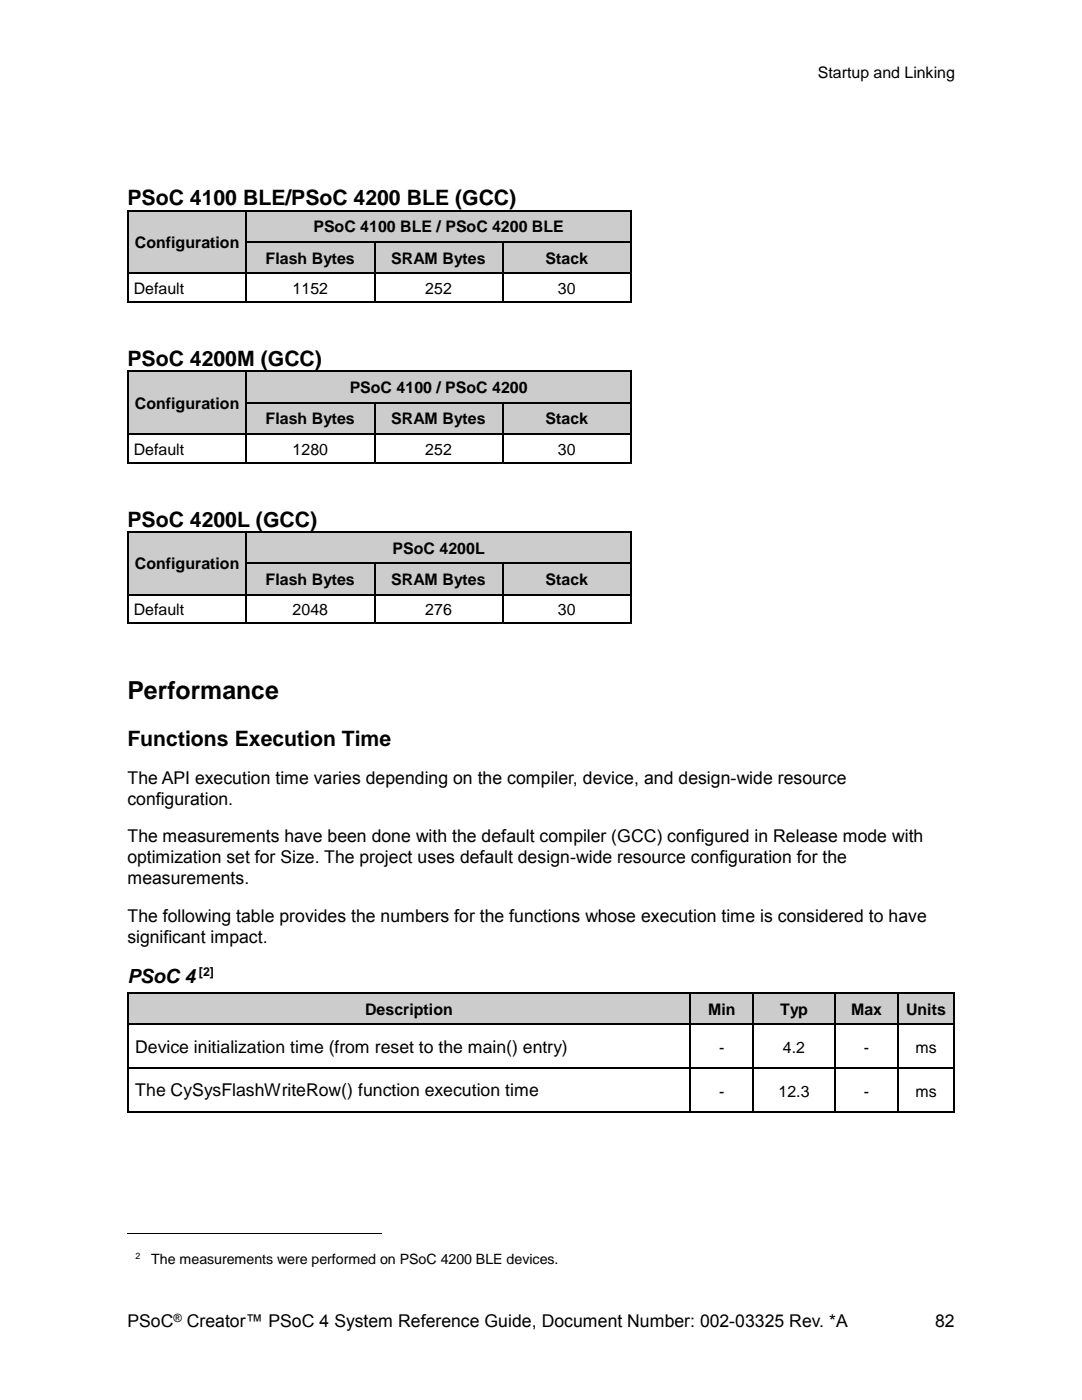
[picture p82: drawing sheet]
<svg xmlns="http://www.w3.org/2000/svg" width="216mm" height="279mm" viewBox="0 0 216 279" stroke-linecap="round" stroke-linejoin="round" font-family="sans-serif">
<defs><g id="words">
<text font-size="5" x="25.4" y="139.4">Performance</text>
<g font-size="4.2">
<text x="25.4" y="41">PSoC 4100 BLE/PSoC 4200 BLE (GCC)</text>
<text x="25.4" y="73">PSoC 4200M (GCC)</text>
<text x="25.4" y="105.1">PSoC 4200L (GCC)</text>
<text x="25.4" y="148.8">Functions Execution Time</text>
</g>
<text font-size="3.9" x="25.4" y="196.1">PSoC 4</text>
<g font-size="3.5">
<text x="25.4" y="156.4">The API execution time varies depending on the compiler, device, and design-wide resource</text>
<text x="25.4" y="160.6">configuration.</text>
<text x="25.4" y="168">The measurements have been done with the default compiler (GCC) configured in Release mode with</text>
<text x="25.4" y="172.3">optimization set for Size. The project uses default design-wide resource configuration for the</text>
<text x="25.4" y="176.5">measurements.</text>
<text x="25.4" y="183.9">The following table provides the numbers for the functions whose execution time is considered to have</text>
<text x="25.4" y="188.2">significant impact.</text>
<text x="27" y="210.1">Device initialization time (from reset to the main() entry)</text>
<text x="27" y="218.8">The CySysFlashWriteRow() function execution time</text>
<text x="25.4" y="264.9">PSoC</text>
<text x="37.3" y="264.9">Creator™ PSoC 4 System Reference Guide, Document Number: 002-03325 Rev. *A</text>
<text x="186.6" y="264.9">82</text>
</g>
<g font-size="3.2">
<text x="163.2" y="15.7">Startup and Linking</text>
<text x="62.5" y="46.4">PSoC 4100 BLE / PSoC 4200 BLE</text>
<text x="26.9" y="49.5">Configuration</text>
<text x="53" y="52.6">Flash Bytes</text>
<text x="78.1" y="52.6">SRAM Bytes</text>
<text x="108.9" y="52.6">Stack</text>
<text x="26.7" y="58.7">Default</text>
<text x="58.4" y="58.7">1152</text>
<text x="84.9" y="58.7">252</text>
<text x="111.3" y="58.7">30</text>
<text x="26.9" y="81.5">Configuration</text>
<text x="69.8" y="78.4">PSoC 4100 / PSoC 4200</text>
<text x="53" y="84.7">Flash Bytes</text>
<text x="78.1" y="84.7">SRAM Bytes</text>
<text x="108.9" y="84.7">Stack</text>
<text x="26.7" y="90.8">Default</text>
<text x="58.4" y="90.8">1280</text>
<text x="84.9" y="90.8">252</text>
<text x="111.3" y="90.8">30</text>
<text x="26.9" y="113.6">Configuration</text>
<text x="78.3" y="110.5">PSoC 4200L</text>
<text x="53" y="116.7">Flash Bytes</text>
<text x="78.1" y="116.7">SRAM Bytes</text>
<text x="108.9" y="116.7">Stack</text>
<text x="26.7" y="122.8">Default</text>
<text x="58.4" y="122.8">2048</text>
<text x="84.9" y="122.8">276</text>
<text x="111.3" y="122.8">30</text>
<text x="72.9" y="202.5">Description</text>
<text x="141.3" y="202.5">Min</text>
<text x="155.6" y="202.5">Typ</text>
<text x="169.8" y="202.5">Max</text>
<text x="180.8" y="202.5">Units</text>
<text x="143.5" y="210.1">-</text>
<text x="156.2" y="210.1">4.2</text>
<text x="172.4" y="210.1">-</text>
<text x="182.7" y="210.1">ms</text>
<text x="143.5" y="218.9">-</text>
<text x="155.3" y="218.9">12.3</text>
<text x="172.4" y="218.9">-</text>
<text x="182.7" y="218.9">ms</text>
</g>
<text font-size="2.8" x="30.2" y="252.3">The measurements were performed on PSoC 4200 BLE devices.</text>
<text font-size="2.5" x="39.7" y="194.7">[2]</text>
<text font-size="2.3" x="34.6" y="263.8">®</text>
<text font-size="1.8" x="27" y="251.3">2</text>
</g></defs>
<g fill="#ccc">
<path d="M25.7 42.2h23.3v12.2h-23.3z" fill-rule="evenodd"/>
<path d="M25.7 45.3h23.3v6h-23.3z" fill-rule="evenodd"/>
<path d="M49.3 42.2h76.5v6h-76.5z" fill-rule="evenodd"/>
<path d="M51.1 42.2h72.9v6h-72.9z" fill-rule="evenodd"/>
</g>
<g fill="#000">
<path d="M25.4 41.9h.3v.3h-.3z" fill-rule="evenodd"/>
<path d="M25.4 41.9h.3v.3h-.3z" fill-rule="evenodd"/>
<path d="M49 41.9h.3v.3h-.3z" fill-rule="evenodd"/>
<path d="M125.8 41.9h.2v.3h-.2z" fill-rule="evenodd"/>
<path d="M125.8 41.9h.2v.3h-.2z" fill-rule="evenodd"/>
</g>
<path d="M25.5 42.2v6M25.7 42h23.3M49.2 42.2v6M49.3 42h76.5M125.9 42.2v6" fill="none" stroke="#000" stroke-width=".25"/>
<g fill="#ccc">
<path d="M49.3 48.5h25.3v5.9h-25.3z" fill-rule="evenodd"/>
<path d="M51.1 48.5h21.7v5.9h-21.7z" fill-rule="evenodd"/>
<path d="M74.9 48.5h25.3v5.9h-25.3z" fill-rule="evenodd"/>
<path d="M76.6 48.5h21.8v5.9h-21.8z" fill-rule="evenodd"/>
<path d="M100.4 48.5h25.4v5.9h-25.4z" fill-rule="evenodd"/>
<path d="M102.2 48.5h21.8v5.9h-21.8z" fill-rule="evenodd"/>
</g>
<g fill="#000">
<path d="M25.4 48.2h.3v.2h-.3z" fill-rule="evenodd"/>
<path d="M25.4 54.4h.3v.3h-.3z" fill-rule="evenodd"/>
<path d="M49 48.2h.3v.2h-.3z" fill-rule="evenodd"/>
<path d="M49 54.4h.3v.3h-.3z" fill-rule="evenodd"/>
<path d="M74.6 48.2h.3v.2h-.3z" fill-rule="evenodd"/>
<path d="M74.6 54.4h.3v.3h-.3z" fill-rule="evenodd"/>
<path d="M100.2 48.2h.2v.2h-.2z" fill-rule="evenodd"/>
<path d="M100.2 54.4h.2v.3h-.2z" fill-rule="evenodd"/>
<path d="M125.8 48.2h.2v.2h-.2z" fill-rule="evenodd"/>
<path d="M125.8 54.4h.2v.3h-.2z" fill-rule="evenodd"/>
<path d="M25.4 60.2h.3v.2h-.3z" fill-rule="evenodd"/>
<path d="M25.4 60.2h.3v.2h-.3z" fill-rule="evenodd"/>
<path d="M49 60.2h.3v.2h-.3z" fill-rule="evenodd"/>
<path d="M74.6 60.2h.3v.2h-.3z" fill-rule="evenodd"/>
<path d="M100.2 60.2h.2v.2h-.2z" fill-rule="evenodd"/>
<path d="M125.8 60.2h.2v.2h-.2z" fill-rule="evenodd"/>
<path d="M125.8 60.2h.2v.2h-.2z" fill-rule="evenodd"/>
</g>
<g fill="none" stroke="#000" stroke-width=".25">
<path d="M25.5 48.4v6M25.5 54.7v5.5M25.7 54.6h23.3M49.2 48.4v6M49.2 54.7v5.5M49.3 48.3h25.3M49.3 54.6h25.3M74.7 48.4v6M74.7 54.7v5.5M74.9 48.3h25.3M74.9 54.6h25.3M100.3 48.4v6"/>
<path d="M100.3 54.7v5.5M100.4 48.3h25.4M100.4 54.6h25.4M125.9 48.4v6M125.9 54.7v5.5M25.7 60.3h23.3M49.3 60.3h25.3M74.9 60.3h25.3M100.4 60.3h25.4"/>
</g>
<g fill="#ccc">
<path d="M25.7 74.3h23.3v12.2h-23.3z" fill-rule="evenodd"/>
<path d="M25.7 77.4h23.3v6h-23.3z" fill-rule="evenodd"/>
<path d="M49.3 74.3h76.5v5.9h-76.5z" fill-rule="evenodd"/>
<path d="M51.1 74.3h72.9v5.9h-72.9z" fill-rule="evenodd"/>
</g>
<g fill="#000">
<path d="M25.4 74h.3v.2h-.3z" fill-rule="evenodd"/>
<path d="M25.4 74h.3v.2h-.3z" fill-rule="evenodd"/>
<path d="M49 74h.3v.2h-.3z" fill-rule="evenodd"/>
<path d="M125.8 74h.2v.2h-.2z" fill-rule="evenodd"/>
<path d="M125.8 74h.2v.2h-.2z" fill-rule="evenodd"/>
</g>
<path d="M25.5 74.2v6M25.7 74.1h23.3M49.2 74.2v6M49.3 74.1h76.5M125.9 74.2v6" fill="none" stroke="#000" stroke-width=".25"/>
<g fill="#ccc">
<path d="M49.3 80.5h25.3v6h-25.3z" fill-rule="evenodd"/>
<path d="M51.1 80.5h21.7v6h-21.7z" fill-rule="evenodd"/>
<path d="M74.9 80.5h25.3v6h-25.3z" fill-rule="evenodd"/>
<path d="M76.6 80.5h21.8v6h-21.8z" fill-rule="evenodd"/>
<path d="M100.4 80.5h25.4v6h-25.4z" fill-rule="evenodd"/>
<path d="M102.2 80.5h21.8v6h-21.8z" fill-rule="evenodd"/>
</g>
<g fill="#000">
<path d="M25.4 80.2h.3v.3h-.3z" fill-rule="evenodd"/>
<path d="M25.4 86.5h.3v.2h-.3z" fill-rule="evenodd"/>
<path d="M25.4 92.2h.3v.3h-.3z" fill-rule="evenodd"/>
<path d="M25.4 92.2h.3v.3h-.3z" fill-rule="evenodd"/>
<path d="M49 80.2h.3v.3h-.3z" fill-rule="evenodd"/>
<path d="M49 86.5h.3v.2h-.3z" fill-rule="evenodd"/>
<path d="M49 92.2h.3v.3h-.3z" fill-rule="evenodd"/>
<path d="M74.6 80.2h.3v.3h-.3z" fill-rule="evenodd"/>
<path d="M74.6 86.5h.3v.2h-.3z" fill-rule="evenodd"/>
<path d="M74.6 92.2h.3v.3h-.3z" fill-rule="evenodd"/>
<path d="M100.2 80.2h.2v.3h-.2z" fill-rule="evenodd"/>
<path d="M100.2 86.5h.2v.2h-.2z" fill-rule="evenodd"/>
<path d="M100.2 92.2h.2v.3h-.2z" fill-rule="evenodd"/>
<path d="M125.8 80.2h.2v.3h-.2z" fill-rule="evenodd"/>
<path d="M125.8 86.5h.2v.2h-.2z" fill-rule="evenodd"/>
<path d="M125.8 92.2h.2v.3h-.2z" fill-rule="evenodd"/>
<path d="M125.8 92.2h.2v.3h-.2z" fill-rule="evenodd"/>
</g>
<g fill="none" stroke="#000" stroke-width=".25">
<path d="M25.5 80.5v6M25.5 86.8v5.4M25.7 86.6h23.3M25.7 92.3h23.3M49.2 80.5v6M49.2 86.8v5.4M49.3 80.4h25.3M49.3 86.6h25.3M49.3 92.3h25.3M74.7 80.5v6M74.7 86.8v5.4M74.9 80.4h25.3"/>
<path d="M74.9 86.6h25.3M74.9 92.3h25.3M100.3 80.5v6M100.3 86.8v5.4M100.4 80.4h25.4M100.4 86.6h25.4M100.4 92.3h25.4M125.9 80.5v6M125.9 86.8v5.4"/>
</g>
<g fill="#ccc">
<path d="M25.7 106.3h23.3v12.3h-23.3z" fill-rule="evenodd"/>
<path d="M25.7 109.4h23.3v6h-23.3z" fill-rule="evenodd"/>
<path d="M49.3 106.3h76.5v6h-76.5z" fill-rule="evenodd"/>
<path d="M51.1 106.3h72.9v6h-72.9z" fill-rule="evenodd"/>
</g>
<g fill="#000">
<path d="M25.4 106.1h.3v.2h-.3z" fill-rule="evenodd"/>
<path d="M25.4 106.1h.3v.2h-.3z" fill-rule="evenodd"/>
<path d="M49 106.1h.3v.2h-.3z" fill-rule="evenodd"/>
<path d="M125.8 106.1h.2v.2h-.2z" fill-rule="evenodd"/>
<path d="M125.8 106.1h.2v.2h-.2z" fill-rule="evenodd"/>
</g>
<path d="M25.5 106.3v6M25.7 106.2h23.3M49.2 106.3v6M49.3 106.2h76.5M125.9 106.3v6" fill="none" stroke="#000" stroke-width=".25"/>
<g fill="#ccc">
<path d="M49.3 112.6h25.3v6h-25.3z" fill-rule="evenodd"/>
<path d="M51.1 112.6h21.7v6h-21.7z" fill-rule="evenodd"/>
<path d="M74.9 112.6h25.3v6h-25.3z" fill-rule="evenodd"/>
<path d="M76.6 112.6h21.8v6h-21.8z" fill-rule="evenodd"/>
<path d="M100.4 112.6h25.4v6h-25.4z" fill-rule="evenodd"/>
<path d="M102.2 112.6h21.8v6h-21.8z" fill-rule="evenodd"/>
</g>
<g fill="#000">
<path d="M25.4 112.3h.3v.2h-.3z" fill-rule="evenodd"/>
<path d="M25.4 118.6h.3v.2h-.3z" fill-rule="evenodd"/>
<path d="M49 112.3h.3v.2h-.3z" fill-rule="evenodd"/>
<path d="M49 118.6h.3v.2h-.3z" fill-rule="evenodd"/>
<path d="M74.6 112.3h.3v.2h-.3z" fill-rule="evenodd"/>
<path d="M74.6 118.6h.3v.2h-.3z" fill-rule="evenodd"/>
<path d="M100.2 112.3h.2v.2h-.2z" fill-rule="evenodd"/>
<path d="M100.2 118.6h.2v.2h-.2z" fill-rule="evenodd"/>
<path d="M125.8 112.3h.2v.2h-.2z" fill-rule="evenodd"/>
<path d="M125.8 118.6h.2v.2h-.2z" fill-rule="evenodd"/>
<path d="M25.4 124.3h.3v.2h-.3z" fill-rule="evenodd"/>
<path d="M25.4 124.3h.3v.2h-.3z" fill-rule="evenodd"/>
<path d="M49 124.3h.3v.2h-.3z" fill-rule="evenodd"/>
<path d="M74.6 124.3h.3v.2h-.3z" fill-rule="evenodd"/>
<path d="M100.2 124.3h.2v.2h-.2z" fill-rule="evenodd"/>
<path d="M125.8 124.3h.2v.2h-.2z" fill-rule="evenodd"/>
<path d="M125.8 124.3h.2v.2h-.2z" fill-rule="evenodd"/>
</g>
<g fill="none" stroke="#000" stroke-width=".25">
<path d="M25.5 112.5v6.1M25.5 118.8v5.5M25.7 118.7h23.3M49.2 112.5v6.1M49.2 118.8v5.5M49.3 112.4h25.3M49.3 118.7h25.3M74.7 112.5v6.1M74.7 118.8v5.5M74.9 112.4h25.3M74.9 118.7h25.3M100.3 112.5v6.1"/>
<path d="M100.3 118.8v5.5M100.4 112.4h25.4M100.4 118.7h25.4M125.9 112.5v6.1M125.9 118.8v5.5M25.7 124.4h23.3M49.3 124.4h25.3M74.9 124.4h25.3M100.4 124.4h25.4"/>
</g>
<g fill="#ccc">
<path d="M25.7 198.4h111.9v5.9h-111.9z" fill-rule="evenodd"/>
<path d="M25.7 198.4h111.9v5.9h-111.9z" fill-rule="evenodd"/>
<path d="M137.9 198.4h12.3v5.9h-12.3z" fill-rule="evenodd"/>
<path d="M137.9 198.4h12.3v5.9h-12.3z" fill-rule="evenodd"/>
<path d="M150.5 198.4h16v5.9h-16z" fill-rule="evenodd"/>
<path d="M150.5 198.4h16v5.9h-16z" fill-rule="evenodd"/>
<path d="M166.7 198.4h12.4v5.9h-12.4z" fill-rule="evenodd"/>
<path d="M166.7 198.4h12.4v5.9h-12.4z" fill-rule="evenodd"/>
<path d="M179.4 198.4h10.8v5.9h-10.8z" fill-rule="evenodd"/>
<path d="M179.4 198.4h10.8v5.9h-10.8z" fill-rule="evenodd"/>
</g>
<g fill="#000">
<path d="M25.4 198.1h.3v.2h-.3z" fill-rule="evenodd"/>
<path d="M25.4 198.1h.3v.2h-.3z" fill-rule="evenodd"/>
<path d="M137.6 198.1h.3v.2h-.3z" fill-rule="evenodd"/>
<path d="M150.2 198.1h.3v.2h-.3z" fill-rule="evenodd"/>
<path d="M166.5 198.1h.2v.2h-.2z" fill-rule="evenodd"/>
<path d="M179.1 198.1h.3v.2h-.3z" fill-rule="evenodd"/>
<path d="M190.3 198.1h.2v.2h-.2z" fill-rule="evenodd"/>
<path d="M190.3 198.1h.2v.2h-.2z" fill-rule="evenodd"/>
<path d="M25.4 204.3h.3v.3h-.3z" fill-rule="evenodd"/>
<path d="M25.4 213h.3v.3h-.3z" fill-rule="evenodd"/>
<path d="M25.7 204.3h.3v.3h-.3z" fill-rule="evenodd"/>
<path d="M137.6 204.3h.3v.3h-.3z" fill-rule="evenodd"/>
<path d="M137.6 213h.3v.3h-.3z" fill-rule="evenodd"/>
<path d="M150.2 204.3h.3v.3h-.3z" fill-rule="evenodd"/>
<path d="M150.2 213h.3v.3h-.3z" fill-rule="evenodd"/>
<path d="M166.5 204.3h.2v.3h-.2z" fill-rule="evenodd"/>
<path d="M166.5 213h.2v.3h-.2z" fill-rule="evenodd"/>
<path d="M179.1 204.3h.3v.3h-.3z" fill-rule="evenodd"/>
<path d="M179.1 213h.3v.3h-.3z" fill-rule="evenodd"/>
<path d="M190.2 204.3h.3v.3h-.3z" fill-rule="evenodd"/>
<path d="M190.2 213h.4v.3h-.4z" fill-rule="evenodd"/>
<path d="M190.5 204.3l.1 .3z" fill-rule="evenodd"/>
<path d="M25.4 221.8h.3v.4h-.3z" fill-rule="evenodd"/>
<path d="M25.4 221.8h.3v.4h-.3z" fill-rule="evenodd"/>
<path d="M137.6 221.8h.3v.4h-.3z" fill-rule="evenodd"/>
<path d="M150.2 221.8h.4v.4h-.4z" fill-rule="evenodd"/>
<path d="M166.5 221.8h.3v.4h-.3z" fill-rule="evenodd"/>
<path d="M179.1 221.8h.3v.4h-.3z" fill-rule="evenodd"/>
<path d="M190.2 221.8h.4v.4h-.4z" fill-rule="evenodd"/>
<path d="M190.2 221.8h.4v.4h-.4z" fill-rule="evenodd"/>
</g>
<g fill="none" stroke="#000" stroke-width=".25">
<path d="M25.5 198.3v6M25.7 198.2h111.9M137.7 198.3v6M137.9 198.2h12.3M150.4 198.3v6M150.5 198.2h16M166.6 198.3v6M166.7 198.2h12.4M179.2 198.3v6M179.4 198.2h10.9M190.4 198.3v6M25.7 213.2h111.9"/>
<path d="M26 204.5h111.6M137.7 204.6v8.4M137.7 213.3v8.5M137.9 204.5h12.3M137.9 213.2h12.3M150.4 204.6v8.4M150.4 213.3v8.5M150.5 204.5h16M150.5 213.2h16M166.6 204.6v8.4M166.6 213.3v8.5M166.7 204.5h12.4"/>
<path d="M166.7 213.2h12.4M179.2 204.6v8.4M179.2 213.3v8.5M179.4 204.5h10.8M179.4 213.2h10.8"/>
</g>
<path d="M25.5 204.6v8.4M25.5 213.3v8.5M190.4 204.6v8.4M190.4 213.3v8.5M25.7 222h111.9M137.9 222h12.3M150.6 222h15.9M166.8 222h12.3M179.4 222h10.8" fill="none" stroke="#000" stroke-width=".34"/>
<path d="M25.4 246.1h50.8" fill="none" stroke="#000" stroke-width=".2"/>
<use href="#words"/>
</svg>
